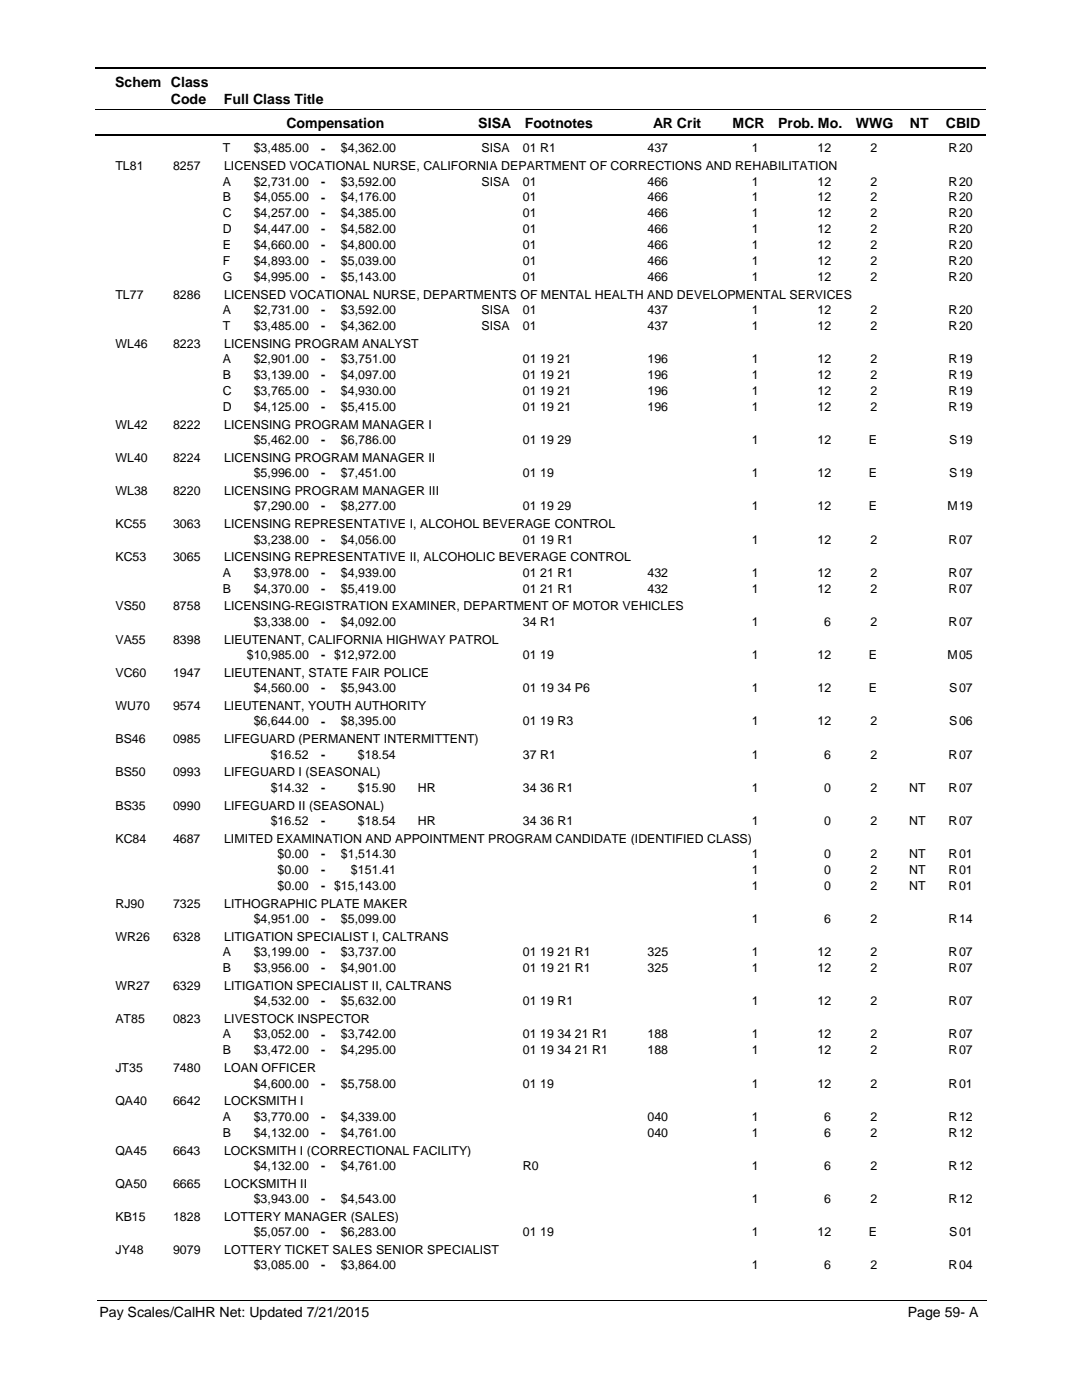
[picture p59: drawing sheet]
<svg xmlns="http://www.w3.org/2000/svg" width="216mm" height="279mm" viewBox="0 0 216 279" stroke-linecap="round" stroke-linejoin="round" font-family="sans-serif">
<defs><g id="words">
<g font-size="2.8">
<text x="23" y="17.3">Schem Class</text>
<text x="34.1" y="20.7">Code</text>
<text x="44.7" y="20.7">Full Class Title</text>
<text x="57.2" y="25.6">Compensation</text>
<text x="95.4" y="25.6">SISA</text>
<text x="104.7" y="25.6">Footnotes</text>
<text x="130.3" y="25.6">AR Crit</text>
<text x="146.2" y="25.6">MCR</text>
<text x="155.3" y="25.6">Prob. Mo.</text>
<text x="170.8" y="25.6">WWG</text>
<text x="181.5" y="25.6">NT</text>
<text x="188.7" y="25.6">CBID</text>
<text x="19.9" y="262.9">Pay Scales/CalHR Net: Updated 7/21/2015</text>
<text x="181.1" y="262.9">Page 59- A</text>
</g>
<g font-size="2.5">
<text x="23" y="34">TL81</text>
<text x="34.5" y="34">8257</text>
<text x="44.5" y="30.4">T</text>
<text x="44.7" y="34">LICENSED VOCATIONAL NURSE, CALIFORNIA DEPARTMENT OF CORRECTIONS AND REHABILITATION</text>
<text x="50.6" y="30.4">$3,485.00</text>
<text x="64.1" y="30.4">-</text>
<text x="68" y="30.4">$4,362.00</text>
<text x="96.1" y="30.4">SISA</text>
<text x="104.3" y="30.4">01 R1</text>
<text x="129.2" y="30.4">437</text>
<text x="150" y="30.4">1</text>
<text x="163.1" y="30.4">12</text>
<text x="173.7" y="30.4">2</text>
<text x="189.3" y="30.4">R</text>
<text x="191.4" y="30.4">20</text>
<text x="44.5" y="40.2">B</text>
<text x="44.5" y="37">A</text>
<text x="50.6" y="37">$2,731.00</text>
<text x="50.6" y="40.2">$4,055.00</text>
<text x="64.1" y="37.1">-</text>
<text x="64.1" y="40.2">-</text>
<text x="68" y="37">$3,592.00</text>
<text x="68" y="40.2">$4,176.00</text>
<text x="96.1" y="37">SISA</text>
<text x="104.3" y="37">01</text>
<text x="104.3" y="40.2">01</text>
<text x="129.2" y="37">466</text>
<text x="129.2" y="40.2">466</text>
<text x="150" y="40.2">1</text>
<text x="150" y="37">1</text>
<text x="163.1" y="37">12</text>
<text x="163.1" y="40.2">12</text>
<text x="173.7" y="37">2</text>
<text x="173.7" y="40.2">2</text>
<text x="189.3" y="40.2">R</text>
<text x="189.3" y="37">R</text>
<text x="191.4" y="37">20</text>
<text x="191.4" y="40.2">20</text>
<text x="44.5" y="43.4">C</text>
<text x="44.5" y="46.5">D</text>
<text x="50.6" y="43.4">$4,257.00</text>
<text x="50.6" y="46.5">$4,447.00</text>
<text x="64.1" y="43.4">-</text>
<text x="64.1" y="46.6">-</text>
<text x="68" y="46.5">$4,582.00</text>
<text x="68" y="43.4">$4,385.00</text>
<text x="104.3" y="46.5">01</text>
<text x="104.3" y="43.4">01</text>
<text x="129.2" y="46.5">466</text>
<text x="129.2" y="43.4">466</text>
<text x="150" y="43.4">1</text>
<text x="150" y="46.5">1</text>
<text x="163.1" y="43.4">12</text>
<text x="163.1" y="46.5">12</text>
<text x="173.7" y="46.5">2</text>
<text x="173.7" y="43.4">2</text>
<text x="189.3" y="43.4">R</text>
<text x="189.3" y="46.5">R</text>
<text x="191.4" y="43.4">20</text>
<text x="191.4" y="46.5">20</text>
<text x="44.5" y="49.7">E</text>
<text x="44.5" y="52.9">F</text>
<text x="50.6" y="49.7">$4,660.00</text>
<text x="50.6" y="52.9">$4,893.00</text>
<text x="64.1" y="49.7">-</text>
<text x="64.1" y="52.9">-</text>
<text x="68" y="49.7">$4,800.00</text>
<text x="68" y="52.9">$5,039.00</text>
<text x="104.3" y="49.7">01</text>
<text x="104.3" y="52.9">01</text>
<text x="129.2" y="49.7">466</text>
<text x="129.2" y="52.9">466</text>
<text x="150" y="52.9">1</text>
<text x="150" y="49.7">1</text>
<text x="163.1" y="49.7">12</text>
<text x="163.1" y="52.9">12</text>
<text x="173.7" y="49.7">2</text>
<text x="173.7" y="52.9">2</text>
<text x="189.3" y="52.9">R</text>
<text x="189.3" y="49.7">R</text>
<text x="191.4" y="49.7">20</text>
<text x="191.4" y="52.9">20</text>
<text x="23" y="59.6">TL77</text>
<text x="34.5" y="59.6">8286</text>
<text x="44.5" y="56">G</text>
<text x="44.7" y="59.6">LICENSED VOCATIONAL NURSE, DEPARTMENTS OF MENTAL HEALTH AND DEVELOPMENTAL SERVICES</text>
<text x="50.6" y="56">$4,995.00</text>
<text x="64.1" y="56.1">-</text>
<text x="68" y="56">$5,143.00</text>
<text x="104.3" y="56">01</text>
<text x="129.2" y="56">466</text>
<text x="150" y="56">1</text>
<text x="163.1" y="56">12</text>
<text x="173.7" y="56">2</text>
<text x="189.3" y="56">R</text>
<text x="191.4" y="56">20</text>
<text x="44.5" y="62.7">A</text>
<text x="44.5" y="65.8">T</text>
<text x="50.6" y="62.7">$2,731.00</text>
<text x="50.6" y="65.8">$3,485.00</text>
<text x="64.1" y="62.7">-</text>
<text x="64.1" y="65.9">-</text>
<text x="68" y="62.7">$3,592.00</text>
<text x="68" y="65.8">$4,362.00</text>
<text x="96.1" y="62.7">SISA</text>
<text x="96.1" y="65.8">SISA</text>
<text x="104.3" y="62.7">01</text>
<text x="104.3" y="65.8">01</text>
<text x="129.2" y="62.7">437</text>
<text x="129.2" y="65.8">437</text>
<text x="150" y="62.7">1</text>
<text x="150" y="65.8">1</text>
<text x="163.1" y="62.7">12</text>
<text x="163.1" y="65.8">12</text>
<text x="173.7" y="62.7">2</text>
<text x="173.7" y="65.8">2</text>
<text x="189.3" y="62.7">R</text>
<text x="189.3" y="65.8">R</text>
<text x="191.4" y="62.7">20</text>
<text x="191.4" y="65.8">20</text>
<text x="23" y="69.4">WL46</text>
<text x="34.5" y="69.4">8223</text>
<text x="44.7" y="69.4">LICENSING PROGRAM ANALYST</text>
<text x="44.5" y="72.5">A</text>
<text x="44.5" y="75.6">B</text>
<text x="50.6" y="72.5">$2,901.00</text>
<text x="50.6" y="75.6">$3,139.00</text>
<text x="64.1" y="72.5">-</text>
<text x="64.1" y="75.7">-</text>
<text x="68" y="75.6">$4,097.00</text>
<text x="68" y="72.5">$3,751.00</text>
<text x="104.3" y="75.6">01 19 21</text>
<text x="104.3" y="72.5">01 19 21</text>
<text x="129.2" y="75.6">196</text>
<text x="129.2" y="72.5">196</text>
<text x="150" y="72.5">1</text>
<text x="150" y="75.6">1</text>
<text x="163.1" y="72.5">12</text>
<text x="163.1" y="75.6">12</text>
<text x="173.7" y="75.6">2</text>
<text x="173.7" y="72.5">2</text>
<text x="189.3" y="72.5">R</text>
<text x="189.3" y="75.6">R</text>
<text x="191.4" y="72.5">19</text>
<text x="191.4" y="75.6">19</text>
<text x="44.5" y="78.8">C</text>
<text x="44.5" y="82">D</text>
<text x="50.6" y="78.8">$3,765.00</text>
<text x="50.6" y="82">$4,125.00</text>
<text x="64.1" y="78.8">-</text>
<text x="64.1" y="82">-</text>
<text x="68" y="78.8">$4,930.00</text>
<text x="68" y="82">$5,415.00</text>
<text x="104.3" y="78.8">01 19 21</text>
<text x="104.3" y="82">01 19 21</text>
<text x="129.2" y="78.8">196</text>
<text x="129.2" y="82">196</text>
<text x="150" y="82">1</text>
<text x="150" y="78.8">1</text>
<text x="163.1" y="78.8">12</text>
<text x="163.1" y="82">12</text>
<text x="173.7" y="78.8">2</text>
<text x="173.7" y="82">2</text>
<text x="189.3" y="82">R</text>
<text x="189.3" y="78.8">R</text>
<text x="191.4" y="78.8">19</text>
<text x="191.4" y="82">19</text>
<text x="23" y="85.6">WL42</text>
<text x="34.5" y="85.6">8222</text>
<text x="44.7" y="85.6">LICENSING PROGRAM MANAGER I</text>
<text x="50.6" y="88.6">$5,462.00</text>
<text x="64.1" y="88.6">-</text>
<text x="68" y="88.6">$6,786.00</text>
<text x="104.3" y="88.6">01 19 29</text>
<text x="150" y="88.6">1</text>
<text x="163.1" y="88.6">12</text>
<text x="173.4" y="88.6">E</text>
<text x="189.4" y="88.6">S</text>
<text x="191.4" y="88.6">19</text>
<text x="23" y="92.2">WL40</text>
<text x="34.5" y="92.2">8224</text>
<text x="44.7" y="92.2">LICENSING PROGRAM MANAGER II</text>
<text x="50.6" y="95.2">$5,996.00</text>
<text x="64.1" y="95.2">-</text>
<text x="68" y="95.2">$7,451.00</text>
<text x="104.3" y="95.2">01 19</text>
<text x="150" y="95.2">1</text>
<text x="163.1" y="95.2">12</text>
<text x="173.4" y="95.2">E</text>
<text x="189.4" y="95.2">S</text>
<text x="191.4" y="95.2">19</text>
<text x="23" y="98.8">WL38</text>
<text x="34.5" y="98.8">8220</text>
<text x="44.7" y="98.8">LICENSING PROGRAM MANAGER III</text>
<text x="50.6" y="101.9">$7,290.00</text>
<text x="64.1" y="101.9">-</text>
<text x="68" y="101.9">$8,277.00</text>
<text x="104.3" y="101.9">01 19 29</text>
<text x="150" y="101.9">1</text>
<text x="163.1" y="101.9">12</text>
<text x="173.4" y="101.9">E</text>
<text x="189.1" y="101.9">M</text>
<text x="191.4" y="101.9">19</text>
<text x="23" y="105.4">KC55</text>
<text x="34.5" y="105.4">3063</text>
<text x="44.7" y="105.4">LICENSING REPRESENTATIVE I, ALCOHOL BEVERAGE CONTROL</text>
<text x="23" y="112.1">KC53</text>
<text x="34.5" y="112.1">3065</text>
<text x="44.7" y="112.1">LICENSING REPRESENTATIVE II, ALCOHOLIC BEVERAGE CONTROL</text>
<text x="50.6" y="108.5">$3,238.00</text>
<text x="64.1" y="108.5">-</text>
<text x="68" y="108.5">$4,056.00</text>
<text x="104.3" y="108.5">01 19 R1</text>
<text x="150" y="108.5">1</text>
<text x="163.1" y="108.5">12</text>
<text x="173.7" y="108.5">2</text>
<text x="189.3" y="108.5">R</text>
<text x="191.4" y="108.5">07</text>
<text x="44.5" y="118.3">B</text>
<text x="44.5" y="115.1">A</text>
<text x="50.6" y="115.1">$3,978.00</text>
<text x="50.6" y="118.3">$4,370.00</text>
<text x="64.1" y="115.1">-</text>
<text x="64.1" y="118.3">-</text>
<text x="68" y="115.1">$4,939.00</text>
<text x="68" y="118.3">$5,419.00</text>
<text x="104.3" y="115.1">01 21 R1</text>
<text x="104.3" y="118.3">01 21 R1</text>
<text x="129.2" y="115.1">432</text>
<text x="129.2" y="118.3">432</text>
<text x="150" y="115.1">1</text>
<text x="150" y="118.3">1</text>
<text x="163.1" y="115.1">12</text>
<text x="163.1" y="118.3">12</text>
<text x="173.7" y="115.1">2</text>
<text x="173.7" y="118.3">2</text>
<text x="189.3" y="115.1">R</text>
<text x="189.3" y="118.3">R</text>
<text x="191.4" y="115.1">07</text>
<text x="191.4" y="118.3">07</text>
<text x="23" y="121.8">VS50</text>
<text x="34.5" y="121.8">8758</text>
<text x="44.7" y="121.8">LICENSING-REGISTRATION EXAMINER, DEPARTMENT OF MOTOR VEHICLES</text>
<text x="50.6" y="124.9">$3,338.00</text>
<text x="64.1" y="124.9">-</text>
<text x="68" y="124.9">$4,092.00</text>
<text x="104.3" y="124.9">34 R1</text>
<text x="150" y="124.9">1</text>
<text x="164.5" y="124.9">6</text>
<text x="173.7" y="124.9">2</text>
<text x="189.3" y="124.9">R</text>
<text x="191.4" y="124.9">07</text>
<text x="23" y="128.5">VA55</text>
<text x="34.5" y="128.5">8398</text>
<text x="44.7" y="128.5">LIEUTENANT, CALIFORNIA HIGHWAY PATROL</text>
<text x="49.3" y="131.5">$10,985.00</text>
<text x="64.1" y="131.5">- $12,972.00</text>
<text x="104.3" y="131.5">01 19</text>
<text x="150" y="131.5">1</text>
<text x="163.1" y="131.5">12</text>
<text x="173.4" y="131.5">E</text>
<text x="189.1" y="131.5">M</text>
<text x="191.4" y="131.5">05</text>
<text x="23" y="135.1">VC60</text>
<text x="34.5" y="135.1">1947</text>
<text x="44.7" y="135.1">LIEUTENANT, STATE FAIR POLICE</text>
<text x="23" y="141.7">WU70</text>
<text x="34.5" y="141.7">9574</text>
<text x="44.7" y="141.7">LIEUTENANT, YOUTH AUTHORITY</text>
<text x="50.6" y="138.1">$4,560.00</text>
<text x="64.1" y="138.2">-</text>
<text x="68" y="138.1">$5,943.00</text>
<text x="104.3" y="138.1">01 19 34 P6</text>
<text x="150" y="138.1">1</text>
<text x="163.1" y="138.1">12</text>
<text x="173.4" y="138.1">E</text>
<text x="189.4" y="138.1">S</text>
<text x="191.4" y="138.1">07</text>
<text x="23" y="148.3">BS46</text>
<text x="34.5" y="148.3">0985</text>
<text x="44.7" y="148.3">LIFEGUARD (PERMANENT INTERMITTENT)</text>
<text x="50.6" y="144.8">$6,644.00</text>
<text x="64.1" y="144.8">-</text>
<text x="68" y="144.8">$8,395.00</text>
<text x="104.3" y="144.8">01 19 R3</text>
<text x="150" y="144.8">1</text>
<text x="163.1" y="144.8">12</text>
<text x="173.7" y="144.8">2</text>
<text x="189.4" y="144.8">S</text>
<text x="191.4" y="144.8">06</text>
<text x="23" y="155">BS50</text>
<text x="34.5" y="155">0993</text>
<text x="44.7" y="155">LIFEGUARD I (SEASONAL)</text>
<text x="54" y="151.4">$16.52</text>
<text x="64.1" y="151.4">-</text>
<text x="71.4" y="151.4">$18.54</text>
<text x="104.3" y="151.4">37 R1</text>
<text x="150" y="151.4">1</text>
<text x="164.5" y="151.4">6</text>
<text x="173.7" y="151.4">2</text>
<text x="189.3" y="151.4">R</text>
<text x="191.4" y="151.4">07</text>
<text x="23" y="161.6">BS35</text>
<text x="34.5" y="161.6">0990</text>
<text x="44.7" y="161.6">LIFEGUARD II (SEASONAL)</text>
<text x="54" y="158">$14.32</text>
<text x="64.1" y="158">-</text>
<text x="71.4" y="158">$15.90</text>
<text x="83.4" y="158">HR</text>
<text x="104.3" y="158">34 36 R1</text>
<text x="150" y="158">1</text>
<text x="164.5" y="158">0</text>
<text x="173.7" y="158">2</text>
<text x="181.4" y="158">NT</text>
<text x="189.3" y="158">R</text>
<text x="191.4" y="158">07</text>
<text x="54" y="164.6">$16.52</text>
<text x="64.1" y="164.7">-</text>
<text x="71.4" y="164.6">$18.54</text>
<text x="83.4" y="164.6">HR</text>
<text x="104.3" y="164.6">34 36 R1</text>
<text x="150" y="164.6">1</text>
<text x="164.5" y="164.6">0</text>
<text x="173.7" y="164.6">2</text>
<text x="181.4" y="164.6">NT</text>
<text x="189.3" y="164.6">R</text>
<text x="191.4" y="164.6">07</text>
<text x="23" y="168.2">KC84</text>
<text x="34.5" y="168.2">4687</text>
<text x="44.7" y="168.2">LIMITED EXAMINATION AND APPOINTMENT PROGRAM CANDIDATE (IDENTIFIED CLASS)</text>
<text x="55.4" y="171.2">$0.00</text>
<text x="64.1" y="171.3">-</text>
<text x="68" y="171.2">$1,514.30</text>
<text x="150" y="171.2">1</text>
<text x="164.5" y="171.2">0</text>
<text x="173.7" y="171.2">2</text>
<text x="181.4" y="171.2">NT</text>
<text x="189.3" y="171.2">R</text>
<text x="191.4" y="171.2">01</text>
<text x="55.4" y="174.4">$0.00</text>
<text x="55.4" y="177.6">$0.00</text>
<text x="64.1" y="174.5">-</text>
<text x="64.1" y="177.6">- $15,143.00</text>
<text x="70" y="174.4">$151.41</text>
<text x="150" y="174.4">1</text>
<text x="150" y="177.6">1</text>
<text x="164.5" y="174.4">0</text>
<text x="164.5" y="177.6">0</text>
<text x="173.7" y="177.6">2</text>
<text x="173.7" y="174.4">2</text>
<text x="181.4" y="174.4">NT</text>
<text x="181.4" y="177.6">NT</text>
<text x="189.3" y="174.4">R</text>
<text x="189.3" y="177.6">R</text>
<text x="191.4" y="174.4">01</text>
<text x="191.4" y="177.6">01</text>
<text x="23" y="181.2">RJ90</text>
<text x="34.5" y="181.2">7325</text>
<text x="44.7" y="181.2">LITHOGRAPHIC PLATE MAKER</text>
<text x="50.6" y="184.2">$4,951.00</text>
<text x="64.1" y="184.2">-</text>
<text x="68" y="184.2">$5,099.00</text>
<text x="150" y="184.2">1</text>
<text x="164.5" y="184.2">6</text>
<text x="173.7" y="184.2">2</text>
<text x="189.3" y="184.2">R</text>
<text x="191.4" y="184.2">14</text>
<text x="23" y="187.8">WR26</text>
<text x="34.5" y="187.8">6328</text>
<text x="44.5" y="190.8">A</text>
<text x="44.7" y="187.8">LITIGATION SPECIALIST I, CALTRANS</text>
<text x="50.6" y="190.8">$3,199.00</text>
<text x="64.1" y="190.9">-</text>
<text x="68" y="190.8">$3,737.00</text>
<text x="104.3" y="190.8">01 19 21 R1</text>
<text x="129.2" y="190.8">325</text>
<text x="150" y="190.8">1</text>
<text x="163.1" y="190.8">12</text>
<text x="173.7" y="190.8">2</text>
<text x="189.3" y="190.8">R</text>
<text x="191.4" y="190.8">07</text>
<text x="23" y="197.6">WR27</text>
<text x="34.5" y="197.6">6329</text>
<text x="44.5" y="194">B</text>
<text x="44.7" y="197.6">LITIGATION SPECIALIST II, CALTRANS</text>
<text x="50.6" y="194">$3,956.00</text>
<text x="64.1" y="194">-</text>
<text x="68" y="194">$4,901.00</text>
<text x="104.3" y="194">01 19 21 R1</text>
<text x="129.2" y="194">325</text>
<text x="150" y="194">1</text>
<text x="163.1" y="194">12</text>
<text x="173.7" y="194">2</text>
<text x="189.3" y="194">R</text>
<text x="191.4" y="194">07</text>
<text x="50.6" y="200.6">$4,532.00</text>
<text x="64.1" y="200.7">-</text>
<text x="68" y="200.6">$5,632.00</text>
<text x="104.3" y="200.6">01 19 R1</text>
<text x="150" y="200.6">1</text>
<text x="163.1" y="200.6">12</text>
<text x="173.7" y="200.6">2</text>
<text x="189.3" y="200.6">R</text>
<text x="191.4" y="200.6">07</text>
<text x="23" y="204.2">AT85</text>
<text x="34.5" y="204.2">0823</text>
<text x="44.5" y="207.2">A</text>
<text x="44.7" y="204.2">LIVESTOCK INSPECTOR</text>
<text x="50.6" y="207.2">$3,052.00</text>
<text x="64.1" y="207.3">-</text>
<text x="68" y="207.2">$3,742.00</text>
<text x="104.3" y="207.2">01 19 34 21 R1</text>
<text x="129.2" y="207.2">188</text>
<text x="150" y="207.2">1</text>
<text x="163.1" y="207.2">12</text>
<text x="173.7" y="207.2">2</text>
<text x="189.3" y="207.2">R</text>
<text x="191.4" y="207.2">07</text>
<text x="23" y="214">JT35</text>
<text x="34.5" y="214">7480</text>
<text x="44.5" y="210.4">B</text>
<text x="44.7" y="214">LOAN OFFICER</text>
<text x="50.6" y="210.4">$3,472.00</text>
<text x="64.1" y="210.4">-</text>
<text x="68" y="210.4">$4,295.00</text>
<text x="104.3" y="210.4">01 19 34 21 R1</text>
<text x="129.2" y="210.4">188</text>
<text x="150" y="210.4">1</text>
<text x="163.1" y="210.4">12</text>
<text x="173.7" y="210.4">2</text>
<text x="189.3" y="210.4">R</text>
<text x="191.4" y="210.4">07</text>
<text x="23" y="220.6">QA40</text>
<text x="34.5" y="220.6">6642</text>
<text x="44.7" y="220.6">LOCKSMITH I</text>
<text x="50.6" y="217">$4,600.00</text>
<text x="64.1" y="217.1">-</text>
<text x="68" y="217">$5,758.00</text>
<text x="104.3" y="217">01 19</text>
<text x="150" y="217">1</text>
<text x="163.1" y="217">12</text>
<text x="173.7" y="217">2</text>
<text x="189.3" y="217">R</text>
<text x="191.4" y="217">01</text>
<text x="44.5" y="223.7">A</text>
<text x="44.5" y="226.8">B</text>
<text x="50.6" y="223.7">$3,770.00</text>
<text x="50.6" y="226.8">$4,132.00</text>
<text x="64.1" y="223.7">-</text>
<text x="64.1" y="226.9">-</text>
<text x="68" y="223.7">$4,339.00</text>
<text x="68" y="226.8">$4,761.00</text>
<text x="129.2" y="223.7">040</text>
<text x="129.2" y="226.8">040</text>
<text x="150" y="223.7">1</text>
<text x="150" y="226.8">1</text>
<text x="164.5" y="223.7">6</text>
<text x="164.5" y="226.8">6</text>
<text x="173.7" y="223.7">2</text>
<text x="173.7" y="226.8">2</text>
<text x="189.3" y="223.7">R</text>
<text x="189.3" y="226.8">R</text>
<text x="191.4" y="223.7">12</text>
<text x="191.4" y="226.8">12</text>
<text x="23" y="230.4">QA45</text>
<text x="34.5" y="230.4">6643</text>
<text x="44.7" y="230.4">LOCKSMITH I (CORRECTIONAL FACILITY)</text>
<text x="50.6" y="233.4">$4,132.00</text>
<text x="64.1" y="233.5">-</text>
<text x="68" y="233.4">$4,761.00</text>
<text x="104.3" y="233.4">R0</text>
<text x="150" y="233.4">1</text>
<text x="164.5" y="233.4">6</text>
<text x="173.7" y="233.4">2</text>
<text x="189.3" y="233.4">R</text>
<text x="191.4" y="233.4">12</text>
<text x="23" y="237">QA50</text>
<text x="34.5" y="237">6665</text>
<text x="44.7" y="237">LOCKSMITH II</text>
<text x="23" y="243.7">KB15</text>
<text x="34.5" y="243.7">1828</text>
<text x="44.7" y="243.7">LOTTERY MANAGER (SALES)</text>
<text x="50.6" y="240.1">$3,943.00</text>
<text x="64.1" y="240.1">-</text>
<text x="68" y="240.1">$4,543.00</text>
<text x="150" y="240.1">1</text>
<text x="164.5" y="240.1">6</text>
<text x="173.7" y="240.1">2</text>
<text x="189.3" y="240.1">R</text>
<text x="191.4" y="240.1">12</text>
<text x="23" y="250.3">JY48</text>
<text x="34.5" y="250.3">9079</text>
<text x="44.7" y="250.3">LOTTERY TICKET SALES SENIOR SPECIALIST</text>
<text x="50.6" y="246.7">$5,057.00</text>
<text x="64.1" y="246.7">-</text>
<text x="68" y="246.7">$6,283.00</text>
<text x="104.3" y="246.7">01 19</text>
<text x="150" y="246.7">1</text>
<text x="163.1" y="246.7">12</text>
<text x="173.4" y="246.7">E</text>
<text x="189.4" y="246.7">S</text>
<text x="191.4" y="246.7">01</text>
<text x="50.6" y="253.3">$3,085.00</text>
<text x="64.1" y="253.3">-</text>
<text x="68" y="253.3">$3,864.00</text>
<text x="150" y="253.3">1</text>
<text x="164.5" y="253.3">6</text>
<text x="173.7" y="253.3">2</text>
<text x="189.3" y="253.3">R</text>
<text x="191.4" y="253.3">04</text>
</g>
</g></defs>
<path d="M19 13.5h177.8M19 27h177.8" fill="none" stroke="#000" stroke-width=".36"/>
<path d="M19 21.8h177.8" fill="none" stroke="#000" stroke-width=".2"/>
<g fill="#fff">
<path d="M46.9 27.8h16.3v3h-16.3z"/>
<path d="M191 27.8h4.2v3h-4.2z"/>
<path d="M46.9 34.4h16.3v3h-16.3z"/>
<path d="M191 34.4h4.2v3h-4.2z"/>
<path d="M46.9 37.6h16.3v3h-16.3z"/>
<path d="M191 37.6h4.2v3h-4.2z"/>
<path d="M46.9 40.7h16.3v3h-16.3z"/>
<path d="M191 40.7h4.2v3h-4.2z"/>
<path d="M46.9 43.9h16.3v3h-16.3z"/>
<path d="M191 43.9h4.2v3h-4.2z"/>
<path d="M46.9 47.1h16.3v3h-16.3z"/>
<path d="M191 47.1h4.2v3h-4.2z"/>
<path d="M46.9 50.2h16.3v3h-16.3z"/>
<path d="M191 50.2h4.2v3h-4.2z"/>
<path d="M46.9 53.4h16.3v3h-16.3z"/>
<path d="M191 53.4h4.2v3h-4.2z"/>
<path d="M46.9 60h16.3v3h-16.3z"/>
<path d="M191 60h4.2v3h-4.2z"/>
<path d="M46.9 63.2h16.3v3h-16.3z"/>
<path d="M191 63.2h4.2v3h-4.2z"/>
<path d="M46.9 69.8h16.3v3h-16.3z"/>
<path d="M191 69.8h4.2v3h-4.2z"/>
<path d="M46.9 73h16.3v3h-16.3z"/>
<path d="M191 73h4.2v3h-4.2z"/>
<path d="M46.9 76.2h16.3v3h-16.3z"/>
<path d="M191 76.2h4.2v3h-4.2z"/>
<path d="M46.9 79.4h16.3v2.9h-16.3z"/>
<path d="M191 79.4h4.2v2.9h-4.2z"/>
<path d="M46.9 86h16.3v3h-16.3z"/>
<path d="M191 86h4.2v3h-4.2z"/>
<path d="M46.9 92.6h16.3v3h-16.3z"/>
<path d="M191 92.6h4.2v3h-4.2z"/>
<path d="M46.9 99.2h16.3v3h-16.3z"/>
<path d="M191 99.2h4.2v3h-4.2z"/>
<path d="M46.9 105.9h16.3v2.9h-16.3z"/>
<path d="M191 105.9h4.2v2.9h-4.2z"/>
<path d="M46.9 112.5h16.3v2.9h-16.3z"/>
<path d="M191 112.5h4.2v2.9h-4.2z"/>
<path d="M46.9 115.6h16.3v3h-16.3z"/>
<path d="M191 115.6h4.2v3h-4.2z"/>
<path d="M46.9 122.3h16.3v2.9h-16.3z"/>
<path d="M191 122.3h4.2v2.9h-4.2z"/>
<path d="M46.9 128.9h16.3v3h-16.3z"/>
<path d="M191 128.9h4.2v3h-4.2z"/>
<path d="M46.9 135.5h16.3v3h-16.3z"/>
<path d="M191 135.5h4.2v3h-4.2z"/>
<path d="M46.9 142.1h16.3v3h-16.3z"/>
<path d="M191 142.1h4.2v3h-4.2z"/>
<path d="M46.9 148.8h16.3v2.9h-16.3z"/>
<path d="M191 148.8h4.2v2.9h-4.2z"/>
<path d="M46.9 155.4h16.3v2.9h-16.3z"/>
<path d="M191 155.4h4.2v2.9h-4.2z"/>
<path d="M46.9 162h16.3v3h-16.3z"/>
<path d="M191 162h4.2v3h-4.2z"/>
<path d="M46.9 168.6h16.3v3h-16.3z"/>
<path d="M191 168.6h4.2v3h-4.2z"/>
<path d="M46.9 171.8h16.3v3h-16.3z"/>
<path d="M191 171.8h4.2v3h-4.2z"/>
<path d="M46.9 175h16.3v2.9h-16.3z"/>
<path d="M191 175h4.2v2.9h-4.2z"/>
<path d="M46.9 181.6h16.3v3h-16.3z"/>
<path d="M191 181.6h4.2v3h-4.2z"/>
<path d="M46.9 188.2h16.3v3h-16.3z"/>
<path d="M191 188.2h4.2v3h-4.2z"/>
<path d="M46.9 191.4h16.3v3h-16.3z"/>
<path d="M191 191.4h4.2v3h-4.2z"/>
<path d="M46.9 198h16.3v3h-16.3z"/>
<path d="M191 198h4.2v3h-4.2z"/>
<path d="M46.9 204.6h16.3v3h-16.3z"/>
<path d="M191 204.6h4.2v3h-4.2z"/>
<path d="M46.9 207.8h16.3v3h-16.3z"/>
<path d="M191 207.8h4.2v3h-4.2z"/>
<path d="M46.9 214.4h16.3v3h-16.3z"/>
<path d="M191 214.4h4.2v3h-4.2z"/>
<path d="M46.9 221h16.3v3h-16.3z"/>
<path d="M191 221h4.2v3h-4.2z"/>
<path d="M46.9 224.2h16.3v3h-16.3z"/>
<path d="M191 224.2h4.2v3h-4.2z"/>
<path d="M46.9 230.8h16.3v3h-16.3z"/>
<path d="M191 230.8h4.2v3h-4.2z"/>
<path d="M46.9 237.5h16.3v2.9h-16.3z"/>
<path d="M191 237.5h4.2v2.9h-4.2z"/>
<path d="M46.9 244.1h16.3v3h-16.3z"/>
<path d="M191 244.1h4.2v3h-4.2z"/>
<path d="M46.9 250.7h16.3v3h-16.3z"/>
<path d="M191 250.7h4.2v3h-4.2z"/>
</g>
<path d="M19.4 259.6h177.4" fill="none" stroke="#000" stroke-width=".2"/>
<use href="#words"/>
</svg>
